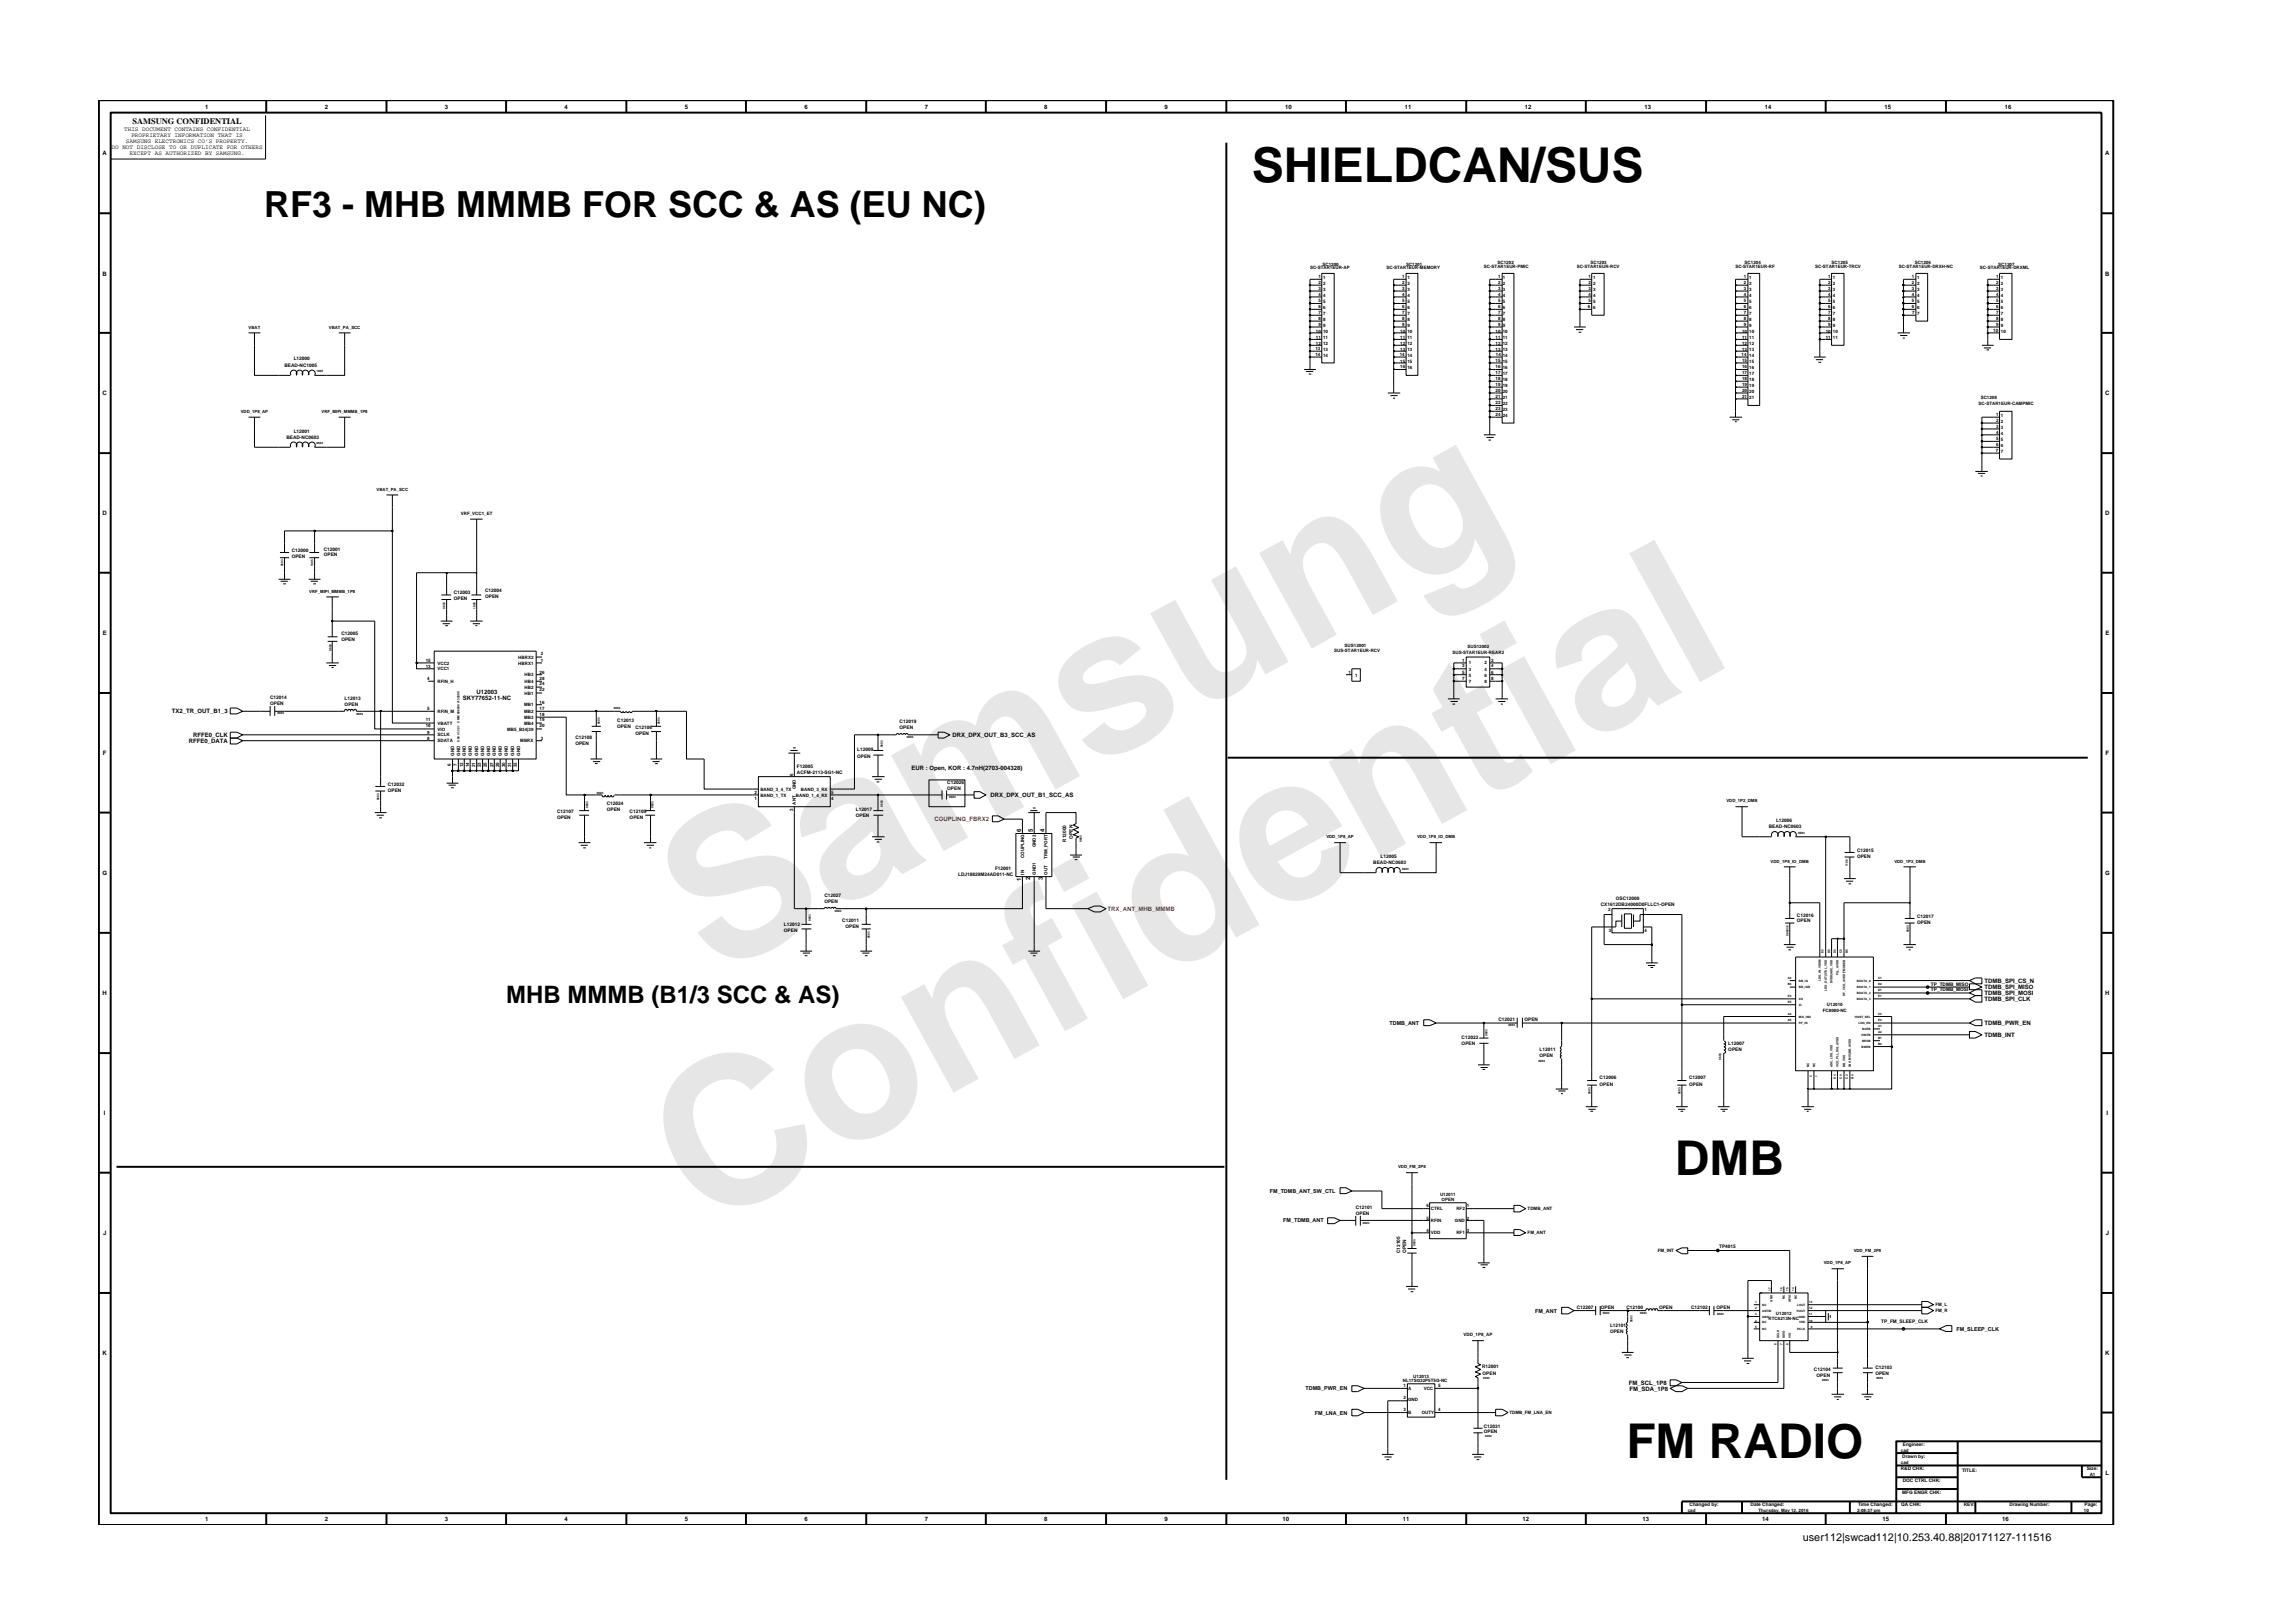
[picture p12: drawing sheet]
<svg xmlns="http://www.w3.org/2000/svg" width="297mm" height="210mm" viewBox="0 0 297 210" stroke-linecap="round" stroke-linejoin="round" font-family="sans-serif">
<defs><g id="words">
<g font-size="26.5" fill="#e6e6e6">
<text x="92.4" y="126.7" transform="rotate(-29 92.4 126.7)">Samsung</text>
<text x="91.1" y="159.4" transform="rotate(-29 91.1 159.4)">Confidential</text>
</g>
<g font-size="6.2">
<text x="162.2" y="23.6">SHIELDCAN/SUS</text>
<text x="217" y="152.2">DMB</text>
<text x="210.7" y="188.8">FM RADIO</text>
</g>
<text font-size="4.7" x="34.2" y="28.1">RF3 - MHB MMMB FOR SCC &amp; AS (EU NC)</text>
<text font-size="3.1" x="65.6" y="129.9">MHB MMMB (B1/3 SCC &amp; AS)</text>
<text font-size="1.4" x="233.5" y="199.7">user112|swcad112|10.253.40.88|20171127-111516</text>
<text font-size="1.1" x="17.2" y="16.1">SAMSUNG CONFIDENTIAL</text>
<g font-size=".8">
<text x="16.1" y="17">THIS DOCUMENT CONTAINS CONFIDENTIAL</text>
<text x="17" y="17.8">PROPRIETARY INFORMATION THAT IS</text>
<text x="26.6" y="14.1">1</text>
<text x="42.1" y="14.1">2</text>
<text x="57.6" y="14.1">3</text>
<text x="73.1" y="14.1">4</text>
<text x="88.7" y="14.1">5</text>
<text x="104.2" y="14.1">6</text>
<text x="119.8" y="14.1">7</text>
<text x="135.3" y="14.1">8</text>
<text x="150.9" y="14.1">9</text>
<text x="166.5" y="14.1">10</text>
<text x="182" y="14.1">11</text>
<text x="197.5" y="14.1">12</text>
<text x="213" y="14.1">13</text>
<text x="228.6" y="14.1">14</text>
<text x="244.1" y="14.1">15</text>
<text x="259.7" y="14.1">16</text>
<text x="13.3" y="20.1">A</text>
<text x="14.5" y="19.3">DO NOT DISCLOSE TO OR DUPLICATE FOR OTHERS</text>
<text x="16.3" y="18.5">SAMSUNG ELECTRONICS CO’S PROPERTY.</text>
<text x="16.8" y="20.1">EXCEPT AS AUTHORIZED BY SAMSUNG.</text>
<text x="272.7" y="20.1">A</text>
<text x="13.3" y="35.7">B</text>
<text x="272.7" y="35.7">B</text>
<text x="13.3" y="51.2">C</text>
<text x="272.7" y="51.2">C</text>
<text x="13.3" y="66.8">D</text>
<text x="272.7" y="66.8">D</text>
<text x="13.3" y="82.3">E</text>
<text x="272.7" y="82.3">E</text>
<text x="61.7" y="89.9">U12003</text>
<text x="22.2" y="92.4">TX2_TR_OUT_B1_3</text>
<text x="25" y="95.5">RFFE0_CLK</text>
<text x="60" y="90.7">SKY77652-11-NC</text>
<text x="123.4" y="95.5">DRX_DPX_OUT_B3_SCC_AS</text>
<text x="13.3" y="97.8">F</text>
<text x="24.4" y="96.2">RFFE0_DATA</text>
<text x="118.1" y="99.8">EUR : Open, KOR : 4.7nH(2703-004328)</text>
<text x="272.8" y="97.8">F</text>
<text x="128.3" y="103.3">DRX_DPX_OUT_B1_SCC_AS</text>
<text x="132.3" y="107.7" transform="rotate(-90 132.3 107.7)">6</text>
<text x="133.8" y="107.7" transform="rotate(-90 133.8 107.7)">5</text>
<text x="135.3" y="107.7" transform="rotate(-90 135.3 107.7)">4</text>
<text x="13.3" y="113.3">G</text>
<text x="133.5" y="114" transform="rotate(-90 133.5 114)">2</text>
<text x="135.1" y="114" transform="rotate(-90 135.1 114)">3</text>
<text x="272.7" y="113.3">G</text>
<text x="132.3" y="114.2" transform="rotate(-90 132.3 114.2)">1</text>
<text x="13.3" y="128.9">H</text>
<text x="257.1" y="127.3">TDMB_SPI_CS_N</text>
<text x="257.1" y="128.9">TDMB_SPI_MOSI</text>
<text x="257.1" y="128.2">TDMB_SPI_MISO</text>
<text x="257.1" y="129.7">TDMB_SPI_CLK</text>
<text x="272.7" y="128.9">H</text>
<text x="257.1" y="134.3">TDMB_INT</text>
<text x="257.1" y="132.8">TDMB_PWR_EN</text>
<text x="13.5" y="144.4">I</text>
<text x="272.9" y="144.4">I</text>
<text x="13.4" y="160">J</text>
<text x="272.8" y="160">J</text>
<text x="13.3" y="175.5">K</text>
<text x="211" y="179.4">FM_SCL_1P8</text>
<text x="272.7" y="175.5">K</text>
<text x="211.1" y="180.1">FM_SDA_1P8</text>
<text x="272.8" y="191.1">L</text>
<text x="26.6" y="197.1">1</text>
<text x="42.1" y="197.1">2</text>
<text x="57.6" y="197.1">3</text>
<text x="73.1" y="197.1">4</text>
<text x="88.7" y="197.1">5</text>
<text x="104.2" y="197.1">6</text>
<text x="119.8" y="197.1">7</text>
<text x="135.3" y="197.1">8</text>
<text x="150.9" y="197.1">9</text>
<text x="166.1" y="197.1">10</text>
<text x="181.7" y="197.1">11</text>
<text x="197.2" y="197.1">12</text>
<text x="212.8" y="197.1">13</text>
<text x="228.3" y="197.1">14</text>
<text x="243.9" y="197.1">15</text>
<text x="259.4" y="197.1">16</text>
</g>
<g font-size=".8" fill="#f00">
<text x="121.1" y="106.4">COUPLING_FBRX2</text>
<text x="143.5" y="118">TRX_ANT_MHB_MMMB</text>
</g>
<g font-size=".7">
<text x="180" y="132.8">TDMB_ANT</text>
<text x="164.5" y="154.5">FM_TDMB_ANT_SW_CTL</text>
<text x="166.2" y="158.4">FM_TDMB_ANT</text>
<text x="198.9" y="170">FM_ANT</text>
<text x="253.4" y="172.4">FM_SLEEP_CLK</text>
<text x="169.1" y="180.1">TDMB_PWR_EN</text>
<text x="170.3" y="183.2">FM_LNA_EN</text>
</g>
<g font-size=".6">
<text x="169.7" y="34.8">SC-STAR1EUR-AP</text>
<text x="171.3" y="34.4">SC1200</text>
<text x="179.6" y="34.8">SC-STAR1EUR-MEMORY</text>
<text x="182.1" y="34.4">SC1201</text>
<text x="192.2" y="34.7">SC-STAR1EUR-PMIC</text>
<text x="194" y="34.2">SC1202</text>
<text x="204.2" y="34.7">SC-STAR1EUR-RCV</text>
<text x="206" y="34.2">SC1203</text>
<text x="224.8" y="34.7">SC-STAR1EUR-RF</text>
<text x="226" y="34.2">SC1204</text>
<text x="235.1" y="34.7">SC-STAR1EUR-TRCV</text>
<text x="237.3" y="34.2">SC1205</text>
<text x="246" y="34.7">SC-STAR1EUR-DRXH-NC</text>
<text x="248" y="34.2">SC1206</text>
<text x="256.5" y="34.8">SC-STAR1EUR-DRXML</text>
<text x="258.9" y="34.4">SC1207</text>
<text x="170.8" y="39.9">6</text>
<text x="170.8" y="40.7">7</text>
<text x="170.8" y="41.4">8</text>
<text x="170.8" y="36.8">2</text>
<text x="170.8" y="37.5">3</text>
<text x="170.8" y="38.4">4</text>
<text x="170.8" y="39.1">5</text>
<text x="170.8" y="36">1</text>
<text x="171.4" y="40.1">6</text>
<text x="171.4" y="40.8">7</text>
<text x="171.4" y="41.6">8</text>
<text x="171.4" y="36.9">2</text>
<text x="171.4" y="37.7">3</text>
<text x="171.4" y="38.5">4</text>
<text x="171.4" y="39.3">5</text>
<text x="171.4" y="36.2">1</text>
<text x="181.6" y="40.7">7</text>
<text x="181.6" y="41.4">8</text>
<text x="181.6" y="36.8">2</text>
<text x="181.6" y="37.5">3</text>
<text x="181.6" y="38.4">4</text>
<text x="181.6" y="39.1">5</text>
<text x="181.6" y="39.9">6</text>
<text x="181.6" y="36">1</text>
<text x="182.3" y="40.8">7</text>
<text x="182.3" y="41.6">8</text>
<text x="182.3" y="36.9">2</text>
<text x="182.3" y="37.7">3</text>
<text x="182.3" y="38.5">4</text>
<text x="182.3" y="39.3">5</text>
<text x="182.3" y="40.1">6</text>
<text x="182.3" y="36.2">1</text>
<text x="194.1" y="38.4">4</text>
<text x="194.1" y="39.1">5</text>
<text x="194.1" y="39.9">6</text>
<text x="194.1" y="40.7">7</text>
<text x="194.1" y="41.4">8</text>
<text x="194.1" y="36.8">2</text>
<text x="194.1" y="37.5">3</text>
<text x="194.1" y="36">1</text>
<text x="194.7" y="37.7">3</text>
<text x="194.7" y="38.5">4</text>
<text x="194.7" y="39.3">5</text>
<text x="194.7" y="40.1">6</text>
<text x="194.7" y="40.8">7</text>
<text x="194.7" y="41.6">8</text>
<text x="194.7" y="36.9">2</text>
<text x="194.7" y="36.2">1</text>
<text x="205.7" y="39.9">6</text>
<text x="205.8" y="36">1</text>
<text x="205.8" y="36.8">2</text>
<text x="205.8" y="37.5">3</text>
<text x="205.8" y="38.4">4</text>
<text x="205.8" y="39.1">5</text>
<text x="206.4" y="36.2">1</text>
<text x="206.4" y="36.9">2</text>
<text x="206.4" y="37.7">3</text>
<text x="206.4" y="38.5">4</text>
<text x="206.4" y="39.3">5</text>
<text x="206.4" y="40.1">6</text>
<text x="225.9" y="38.4">4</text>
<text x="225.9" y="39.1">5</text>
<text x="225.9" y="39.9">6</text>
<text x="225.9" y="40.7">7</text>
<text x="225.9" y="41.4">8</text>
<text x="225.9" y="36.8">2</text>
<text x="225.9" y="37.5">3</text>
<text x="225.9" y="36">1</text>
<text x="226.6" y="37.7">3</text>
<text x="226.6" y="38.5">4</text>
<text x="226.6" y="39.3">5</text>
<text x="226.6" y="40.1">6</text>
<text x="226.6" y="40.8">7</text>
<text x="226.6" y="41.6">8</text>
<text x="226.6" y="36.9">2</text>
<text x="226.6" y="36.2">1</text>
<text x="236.8" y="40.7">7</text>
<text x="236.8" y="41.4">8</text>
<text x="236.8" y="36">1</text>
<text x="236.8" y="36.8">2</text>
<text x="236.8" y="37.5">3</text>
<text x="236.8" y="38.4">4</text>
<text x="236.8" y="39.1">5</text>
<text x="236.8" y="39.9">6</text>
<text x="237.4" y="40.8">7</text>
<text x="237.4" y="41.6">8</text>
<text x="237.4" y="36.2">1</text>
<text x="237.4" y="36.9">2</text>
<text x="237.4" y="37.7">3</text>
<text x="237.4" y="38.5">4</text>
<text x="237.4" y="39.3">5</text>
<text x="237.4" y="40.1">6</text>
<text x="247.7" y="37.5">3</text>
<text x="247.7" y="38.4">4</text>
<text x="247.7" y="39.1">5</text>
<text x="247.7" y="39.9">6</text>
<text x="247.7" y="36">1</text>
<text x="247.7" y="36.8">2</text>
<text x="247.7" y="40.7">7</text>
<text x="248.4" y="37.7">3</text>
<text x="248.4" y="38.5">4</text>
<text x="248.4" y="39.3">5</text>
<text x="248.4" y="40.1">6</text>
<text x="248.4" y="40.8">7</text>
<text x="248.4" y="36.2">1</text>
<text x="248.4" y="36.9">2</text>
<text x="258.6" y="36.8">2</text>
<text x="258.6" y="37.5">3</text>
<text x="258.6" y="38.4">4</text>
<text x="258.6" y="39.1">5</text>
<text x="258.6" y="39.9">6</text>
<text x="258.6" y="40.7">7</text>
<text x="258.6" y="41.4">8</text>
<text x="258.6" y="36">1</text>
<text x="259.2" y="36.9">2</text>
<text x="259.2" y="37.7">3</text>
<text x="259.2" y="38.5">4</text>
<text x="259.2" y="39.3">5</text>
<text x="259.2" y="40.1">6</text>
<text x="259.2" y="40.8">7</text>
<text x="259.2" y="41.6">8</text>
<text x="259.2" y="36.2">1</text>
<text x="32.2" y="42.6">VBAT</text>
<text x="36.8" y="47.5">BEAD-NC1005</text>
<text x="38" y="46.7">L12000</text>
<text x="42.6" y="42.6">VBAT_PA_SCC</text>
<text x="170.4" y="45.3">13</text>
<text x="170.4" y="46.1">14</text>
<text x="170.5" y="44">11</text>
<text x="170.5" y="44.7">12</text>
<text x="170.5" y="43.1">10 10</text>
<text x="170.8" y="42.2">9</text>
<text x="171.4" y="42.4">9</text>
<text x="171.4" y="44">11</text>
<text x="171.4" y="44.7">12</text>
<text x="171.4" y="45.5">13</text>
<text x="171.4" y="46.3">14</text>
<text x="181.3" y="46.1">14</text>
<text x="181.4" y="47">15</text>
<text x="181.4" y="47.7">16</text>
<text x="181.4" y="43.1">10 10</text>
<text x="181.4" y="44">11</text>
<text x="181.4" y="44.7">12</text>
<text x="181.4" y="45.5">13 13</text>
<text x="181.6" y="42.2">9</text>
<text x="182.3" y="42.4">9</text>
<text x="182.3" y="46.3">14</text>
<text x="182.3" y="47">15</text>
<text x="182.3" y="47.9">16</text>
<text x="182.3" y="44">11</text>
<text x="182.3" y="44.7">12</text>
<text x="193.7" y="44">11</text>
<text x="193.7" y="44.7">12</text>
<text x="193.7" y="45.5">13 13</text>
<text x="193.7" y="46.9">15</text>
<text x="193.7" y="47.7">16</text>
<text x="193.7" y="43.1">10</text>
<text x="193.8" y="46.1">14</text>
<text x="194.1" y="42.2">9</text>
<text x="194.7" y="42.4">9</text>
<text x="194.7" y="43.1">10</text>
<text x="194.7" y="44">11</text>
<text x="194.7" y="44.7">12</text>
<text x="194.7" y="46.3">14</text>
<text x="194.7" y="47">15</text>
<text x="194.7" y="47.9">16</text>
<text x="225.6" y="46.1">14</text>
<text x="225.7" y="46.9">15</text>
<text x="225.7" y="47.7">16</text>
<text x="225.7" y="43.1">10 10</text>
<text x="225.7" y="45.5">13 13</text>
<text x="225.7" y="44">11</text>
<text x="225.7" y="44.7">12</text>
<text x="225.9" y="42.2">9</text>
<text x="226.6" y="42.4">9</text>
<text x="226.6" y="47">15</text>
<text x="226.6" y="47.9">16</text>
<text x="226.6" y="44">11</text>
<text x="226.6" y="44.7">12</text>
<text x="226.6" y="46.3">14</text>
<text x="236.5" y="44">11 11</text>
<text x="236.5" y="43.1">10</text>
<text x="236.8" y="42.2">9</text>
<text x="237.4" y="42.4">9</text>
<text x="237.4" y="43.1">10</text>
<text x="258.2" y="43">10</text>
<text x="258.6" y="42.2">9</text>
<text x="259.2" y="42.4">9</text>
<text x="259.2" y="43.1">10</text>
<text x="31.2" y="53.5">VDD_1P8_AP</text>
<text x="41.7" y="53.5">VRF_MIPI_MMMB_1P8</text>
<text x="193.7" y="50">19</text>
<text x="193.7" y="50.7">20</text>
<text x="193.7" y="51.6">21</text>
<text x="193.7" y="52.4">22</text>
<text x="193.7" y="53.1">23</text>
<text x="193.7" y="53.9">24</text>
<text x="193.7" y="48.5">17</text>
<text x="193.7" y="49.2">18</text>
<text x="194.7" y="49.4">18</text>
<text x="194.7" y="50.2">19</text>
<text x="194.7" y="50.9">20</text>
<text x="194.7" y="51.7">21</text>
<text x="194.7" y="52.5">22</text>
<text x="194.7" y="53.3">23</text>
<text x="194.7" y="48.6">17</text>
<text x="225.7" y="48.5">17</text>
<text x="225.7" y="49.2">18</text>
<text x="225.7" y="50">19</text>
<text x="225.7" y="50.7">20</text>
<text x="225.7" y="51.6">21</text>
<text x="226.6" y="48.6">17</text>
<text x="226.6" y="49.4">18</text>
<text x="226.6" y="50.2">19</text>
<text x="226.6" y="50.9">20</text>
<text x="226.6" y="51.7">21</text>
<text x="256.3" y="52.5">SC-STAR1EUR-CAMPMIC</text>
<text x="256.6" y="51.7">SC1208</text>
<text x="258.6" y="53.9">1</text>
<text x="37.1" y="56.8">BEAD-NC0603</text>
<text x="38" y="56.1">L12001</text>
<text x="194.7" y="54">24</text>
<text x="258.5" y="58.5">7</text>
<text x="258.6" y="54.6">2</text>
<text x="258.6" y="55.4">3</text>
<text x="258.6" y="56.2">4</text>
<text x="258.6" y="57">5</text>
<text x="258.6" y="57.8">6</text>
<text x="259.2" y="54">1</text>
<text x="259.2" y="54.8">2</text>
<text x="259.2" y="55.6">3</text>
<text x="259.2" y="56.3">4</text>
<text x="259.2" y="57.2">5</text>
<text x="259.2" y="57.9">6</text>
<text x="259.2" y="58.7">7</text>
<text x="48.8" y="63.6">VBAT_PA_SCC</text>
<text x="37.8" y="71.5">C12000</text>
<text x="41.9" y="71.3">C12001</text>
<text x="59.7" y="66.7">VRF_VCC1_ET</text>
<text x="37.8" y="72.3">OPEN</text>
<text x="40.1" y="76.8">VRF_MIPI_MMMB_1P8</text>
<text x="41.9" y="72.1">OPEN</text>
<text x="58.8" y="77">C12003</text>
<text x="58.8" y="77.8">OPEN</text>
<text x="62.9" y="76.7">C12004</text>
<text x="62.9" y="77.5">OPEN</text>
<text x="44.2" y="82.2">C12005</text>
<text x="44.2" y="83">OPEN</text>
<text x="174.2" y="83.8">SUS12001</text>
<text x="190.1" y="83.9">SUS12002</text>
<text x="55.2" y="85.8">15</text>
<text x="55.2" y="86.5">13</text>
<text x="55.3" y="88">4</text>
<text x="56.7" y="88.5">RFIN_H</text>
<text x="56.7" y="86.1">VCC2</text>
<text x="56.7" y="86.9">VCC1</text>
<text x="67.1" y="85.3">HBRX2</text>
<text x="67.1" y="86.1">HBRX1</text>
<text x="68" y="90">HB1</text>
<text x="68" y="89.2">HB2</text>
<text x="68" y="87.6">HB3</text>
<text x="68" y="88.5">HB4</text>
<text x="69.9" y="89.6">22</text>
<text x="69.9" y="88.8">24</text>
<text x="69.9" y="87.3">26</text>
<text x="69.9" y="88">28</text>
<text x="70.1" y="84.9">2</text>
<text x="70.1" y="85.8">1</text>
<text x="172.8" y="84.5">SUS-STAR1EUR-RCV</text>
<text x="174.7" y="87.3">1</text>
<text x="175.5" y="87.7">1</text>
<text x="188.2" y="84.7">SUS-STAR1EUR-REAR2</text>
<text x="189.4" y="88.1">7</text>
<text x="189.4" y="87.3">5</text>
<text x="189.4" y="86.5">3</text>
<text x="189.4" y="85.7">1</text>
<text x="190.3" y="88.4">7</text>
<text x="190.3" y="87.7">5</text>
<text x="190.3" y="86.9">3</text>
<text x="190.3" y="86">1</text>
<text x="192.3" y="87.7">6</text>
<text x="192.3" y="86.9">4</text>
<text x="192.3" y="86">2</text>
<text x="192.3" y="88.4">8</text>
<text x="193.2" y="87.3">6</text>
<text x="193.2" y="86.5">4</text>
<text x="193.2" y="85.7">2</text>
<text x="193.2" y="88.1">8</text>
<text x="35" y="91.3">OPEN</text>
<text x="35" y="90.5">C12014</text>
<text x="44.6" y="90.7">L12013</text>
<text x="44.6" y="91.5">OPEN</text>
<text x="55.2" y="94.2">10</text>
<text x="55.2" y="93.5">11</text>
<text x="55.3" y="95.8">8</text>
<text x="55.3" y="95.1">9</text>
<text x="55.3" y="91.9">5</text>
<text x="56.7" y="95.4">SCLK</text>
<text x="56.7" y="92.4">RFIN_M</text>
<text x="56.7" y="94.6">VIO</text>
<text x="56.7" y="93.9">VBATT</text>
<text x="65.7" y="94.6">MB5_B34|39</text>
<text x="67.9" y="91.5">MB1</text>
<text x="67.9" y="92.4">MB2</text>
<text x="67.9" y="93.1">MB3</text>
<text x="67.9" y="93.9">MB4</text>
<text x="69.9" y="91.2">16</text>
<text x="69.9" y="91.9">17</text>
<text x="69.9" y="92.7">18</text>
<text x="69.9" y="93.5">19</text>
<text x="69.9" y="94.2">20</text>
<text x="70.1" y="95.8">3</text>
<text x="74.5" y="95.8">C12108</text>
<text x="80" y="93.5">C12013</text>
<text x="80" y="94.3">OPEN</text>
<text x="82.3" y="94.4">C12106</text>
<text x="82.3" y="95.2">OPEN</text>
<text x="116.5" y="94.4">OPEN</text>
<text x="116.5" y="93.7">C12019</text>
<text x="50.2" y="101.8">C12032</text>
<text x="56.7" y="96.2">SDATA</text>
<text x="58.4" y="99.3" transform="rotate(-90 58.4 99.3)">6</text>
<text x="58.8" y="97.9" transform="rotate(-90 58.8 97.9)">GND</text>
<text x="59.2" y="99.3" transform="rotate(-90 59.2 99.3)">7</text>
<text x="59.6" y="97.9" transform="rotate(-90 59.6 97.9)">GND</text>
<text x="60" y="99.4" transform="rotate(-90 60 99.4)">12</text>
<text x="60.4" y="97.9" transform="rotate(-90 60.4 97.9)">GND</text>
<text x="60.8" y="99.4" transform="rotate(-90 60.8 99.4)">14</text>
<text x="61.1" y="97.9" transform="rotate(-90 61.1 97.9)">GND</text>
<text x="61.5" y="99.4" transform="rotate(-90 61.5 99.4)">21</text>
<text x="62" y="97.9" transform="rotate(-90 62 97.9)">GND</text>
<text x="62.3" y="99.4" transform="rotate(-90 62.3 99.4)">23</text>
<text x="62.7" y="97.9" transform="rotate(-90 62.7 97.9)">GND</text>
<text x="63.1" y="99.4" transform="rotate(-90 63.1 99.4)">25</text>
<text x="63.5" y="97.9" transform="rotate(-90 63.5 97.9)">GND</text>
<text x="63.9" y="99.4" transform="rotate(-90 63.9 99.4)">27</text>
<text x="64.2" y="97.9" transform="rotate(-90 64.2 97.9)">GND</text>
<text x="64.7" y="99.4" transform="rotate(-90 64.7 99.4)">29</text>
<text x="65" y="97.9" transform="rotate(-90 65 97.9)">GND</text>
<text x="65.4" y="99.4" transform="rotate(-90 65.4 99.4)">30</text>
<text x="65.8" y="97.9" transform="rotate(-90 65.8 97.9)">GND</text>
<text x="66.2" y="99.4" transform="rotate(-90 66.2 99.4)">31</text>
<text x="66.6" y="97.9" transform="rotate(-90 66.6 97.9)">GND</text>
<text x="67" y="99.4" transform="rotate(-90 67 99.4)">32</text>
<text x="67.4" y="97.9" transform="rotate(-90 67.4 97.9)">GND</text>
<text x="67.4" y="96.2">MBRX</text>
<text x="74.5" y="96.5">OPEN</text>
<text x="102.7" y="100.5" transform="rotate(-90 102.7 100.5)">6</text>
<text x="103.2" y="99.5">F12005</text>
<text x="103.2" y="100.3">ACFM-2113-SG1-NC</text>
<text x="111" y="98.2">OPEN</text>
<text x="111" y="97.3">L12009</text>
<text x="122.7" y="101.6">C12026</text>
<text x="50.2" y="102.6">OPEN</text>
<text x="72.2" y="106.1">OPEN</text>
<text x="72.2" y="105.3">C12107</text>
<text x="78.6" y="104.3">C12024</text>
<text x="78.6" y="105.1">OPEN</text>
<text x="81.6" y="105.3">C12109</text>
<text x="81.6" y="106.1">OPEN</text>
<text x="97.7" y="103.6">1</text>
<text x="97.7" y="102.8">2</text>
<text x="98.5" y="103.2">BAND_1_TX</text>
<text x="98.5" y="102.4">BAND_3_4_TX</text>
<text x="102.7" y="105" transform="rotate(-90 102.7 105)">3</text>
<text x="103.1" y="103.2">BAND_1_4_RX</text>
<text x="103.1" y="102.2" transform="rotate(-90 103.1 102.2)">GND</text>
<text x="103.1" y="104.3" transform="rotate(-90 103.1 104.3)">ANT</text>
<text x="103.8" y="102.4">BAND_3_RX</text>
<text x="107.7" y="103.6">4</text>
<text x="107.7" y="102.8">5</text>
<text x="110.9" y="105.1">L12017</text>
<text x="110.9" y="105.9">OPEN</text>
<text x="122.7" y="102.4">OPEN</text>
<text x="223.6" y="103.9">VDD_1P2_DMB</text>
<text x="229.1" y="107.3">BEAD-NC0603</text>
<text x="230.1" y="106.5">L12006</text>
<text x="124.1" y="113.5">LDJ18829M24AD011-NC</text>
<text x="128.9" y="112.7">F12001</text>
<text x="132.7" y="113.3" transform="rotate(-90 132.7 113.3)">IN</text>
<text x="132.7" y="111.1" transform="rotate(-90 132.7 111.1)">COUPLING</text>
<text x="134.2" y="113.3" transform="rotate(-90 134.2 113.3)">GND1</text>
<text x="134.2" y="109.8" transform="rotate(-90 134.2 109.8)">GND2</text>
<text x="135.7" y="113.3" transform="rotate(-90 135.7 113.3)">OUT</text>
<text x="135.7" y="111.3" transform="rotate(-90 135.7 111.3)">TRM_PORT</text>
<text x="138.1" y="109.1" transform="rotate(-90 138.1 109.1)">R12000</text>
<text x="139" y="108.6" transform="rotate(-90 139 108.6)">OPEN</text>
<text x="171.8" y="108.6">VDD_1P8_AP</text>
<text x="177.9" y="111.9">BEAD-NC0603</text>
<text x="178.8" y="111.2">L12005</text>
<text x="183.6" y="108.6">VDD_1P8_IO_DMB</text>
<text x="229.4" y="111.7">VDD_1P8_IO_DMB</text>
<text x="240.6" y="110.3">C12015</text>
<text x="240.6" y="111.1">OPEN</text>
<text x="245.4" y="111.7">VDD_1P2_DMB</text>
<text x="101.5" y="119.9">L12012</text>
<text x="106.8" y="116.2">C12027</text>
<text x="106.8" y="117">OPEN</text>
<text x="109.1" y="119.5">C12011</text>
<text x="207.4" y="117.3">CX1612DB24000D0FLLC1-OPEN</text>
<text x="208.3" y="118">2</text>
<text x="209.3" y="116.6">OSC12000</text>
<text x="213" y="118">1</text>
<text x="232.8" y="119.5">OPEN</text>
<text x="232.8" y="118.7">C12016</text>
<text x="248.4" y="119.7">OPEN</text>
<text x="248.4" y="118.9">C12017</text>
<text x="101.5" y="120.7">OPEN</text>
<text x="109.5" y="120.3">OPEN</text>
<text x="208.4" y="120.7">3</text>
<text x="213" y="120.7">4</text>
<text x="236.1" y="131.1">FC8080-NC</text>
<text x="236.7" y="130.4">U12010</text>
<text x="250.1" y="127.7">TP_TDMB_MISO</text>
<text x="250.1" y="128.4">TP_TDMB_MOSI</text>
<text x="189.3" y="134.6">C12022</text>
<text x="189.3" y="135.4">OPEN</text>
<text x="194.1" y="132.3">C12021</text>
<text x="197.5" y="132.3">OPEN</text>
<text x="199.4" y="136.9">OPEN</text>
<text x="199.4" y="136.2">L12011</text>
<text x="223.9" y="136.2">OPEN</text>
<text x="223.9" y="135.4">L12007</text>
<text x="207.2" y="140.7">OPEN</text>
<text x="207.2" y="139.8">C12006</text>
<text x="218.8" y="139.8">C12007</text>
<text x="218.8" y="140.7">OPEN</text>
<text x="181.1" y="151.4">VDD_FM_2P8</text>
<text x="186.5" y="154.9">U12011</text>
<text x="186.7" y="155.6">OPEN</text>
<text x="175.6" y="156.6">C12101</text>
<text x="175.6" y="157.3">OPEN</text>
<text x="184.8" y="156.4">6</text>
<text x="184.8" y="158">5</text>
<text x="184.8" y="159.5">4</text>
<text x="185.4" y="156.8">CTRL</text>
<text x="185.4" y="158.3">RFIN</text>
<text x="185.4" y="159.9">VDD</text>
<text x="188.5" y="158.3">GND</text>
<text x="188.7" y="159.9">RF1</text>
<text x="188.7" y="156.8">RF2</text>
<text x="190" y="158">2</text>
<text x="190" y="159.5">3</text>
<text x="190" y="156.4">1</text>
<text x="197.9" y="156.8">TDMB_ANT</text>
<text x="197.9" y="159.9">FM_ANT</text>
<text x="222.7" y="161.6">TP4015</text>
<text x="181.4" y="162.3" transform="rotate(-90 181.4 162.3)">C12105</text>
<text x="182.1" y="162.3" transform="rotate(-90 182.1 162.3)">OPEN</text>
<text x="214.8" y="162.2">FM_INT</text>
<text x="236.2" y="163.8">VDD_1P8_AP</text>
<text x="240.1" y="162.2">VDD_FM_2P8</text>
<text x="189.6" y="173.1">VDD_1P8_AP</text>
<text x="204.2" y="169.6">C12207</text>
<text x="207.4" y="169.6">OPEN</text>
<text x="208.6" y="172.7">OPEN</text>
<text x="208.6" y="171.9">L12101</text>
<text x="210.7" y="169.6">C12100</text>
<text x="214.9" y="169.6">OPEN</text>
<text x="219.1" y="169.6">C12102</text>
<text x="222.4" y="169.6">OPEN</text>
<text x="229.1" y="171.1">RTC6213N-NC</text>
<text x="230.1" y="170.3">U12012</text>
<text x="243.7" y="171.4">TP_FM_SLEEP_CLK</text>
<text x="250.7" y="170">FM_R</text>
<text x="250.7" y="169.2">FM_L</text>
<text x="181.7" y="179.1">NL17SG32P5T5G-NC</text>
<text x="181.8" y="179.7">1</text>
<text x="183.1" y="178.5">U12013</text>
<text x="186.3" y="179.7">5</text>
<text x="192" y="177.3">R12001</text>
<text x="192.1" y="178.2">OPEN</text>
<text x="235" y="177.6">C12104</text>
<text x="235.3" y="178.3">OPEN</text>
<text x="242.9" y="178.2">OPEN</text>
<text x="242.9" y="177.3">C12103</text>
<text x="181.8" y="182.8">3</text>
<text x="181.8" y="181.3">2</text>
<text x="182.4" y="180">A</text>
<text x="182.4" y="183.2">B</text>
<text x="182.4" y="181.6">GND</text>
<text x="184.2" y="183.2">OUTY</text>
<text x="184.4" y="180">VCC</text>
<text x="186.3" y="182.8">4</text>
<text x="192.2" y="184.9">C12031</text>
<text x="192.2" y="185.7">OPEN</text>
<text x="195.5" y="183.2">TDMB_FM_LNA_EN</text>
<text x="246.2" y="190.4">R&amp;D CHK:</text>
<text x="246.2" y="189.6">cad</text>
<text x="246.2" y="188.1">cad</text>
<text x="246.4" y="188.9">Drawn by:</text>
<text x="246.5" y="187.4">Engineer:</text>
<text x="254.2" y="190.7">TITLE:</text>
<text x="270.3" y="190.4">Size:</text>
<text x="270.7" y="191.2">A1</text>
<text x="218.6" y="195.9">cad</text>
<text x="218.9" y="195.1">Changed by:</text>
<text x="226.8" y="195.1">Date Changed:</text>
<text x="227.8" y="195.9">Thursday, May 12, 2016</text>
<text x="240.6" y="195.9">2:08:37 pm</text>
<text x="240.7" y="195.1">Time Changed:</text>
<text x="246.3" y="195.1">QA CHK:</text>
<text x="246.4" y="193.5">MFG ENGR CHK:</text>
<text x="246.5" y="192">DOC CTRL CHK:</text>
<text x="254.4" y="195.1">REV:</text>
<text x="260.3" y="195.1">Drawing Number:</text>
<text x="269.9" y="195.9">10</text>
<text x="270" y="195.1">Page:</text>
</g>
<g font-size=".4">
<text x="41" y="48.2">1005</text>
<text x="41" y="57.5">0603</text>
<text x="36.7" y="73.4" transform="rotate(-90 36.7 73.4)">0603</text>
<text x="40.6" y="73.4" transform="rotate(-90 40.6 73.4)">1005</text>
<text x="57.7" y="78.9" transform="rotate(-90 57.7 78.9)">0603</text>
<text x="61.6" y="78.9" transform="rotate(-90 61.6 78.9)">1005</text>
<text x="43" y="84.3" transform="rotate(-90 43 84.3)">0603</text>
<text x="35.9" y="92.5">0603</text>
<text x="46.2" y="92.7">0603</text>
<text x="59.5" y="93.6" transform="rotate(-90 59.5 93.6)">0 MM 896000 4132000</text>
<text x="77.7" y="93.8" transform="rotate(-90 77.7 93.8)">0603</text>
<text x="79.5" y="91.8">0603</text>
<text x="85.5" y="93.8" transform="rotate(-90 85.5 93.8)">0603</text>
<text x="117.5" y="95.6">0603</text>
<text x="59.5" y="96.1" transform="rotate(-90 59.5 96.1)">8.96 41.32 1</text>
<text x="114.4" y="96.8" transform="rotate(-90 114.4 96.8)">0603</text>
<text x="49.1" y="103.7" transform="rotate(-90 49.1 103.7)">0603</text>
<text x="76.2" y="104.7" transform="rotate(-90 76.2 104.7)">0603</text>
<text x="77.3" y="102.8">0603</text>
<text x="84.6" y="104.7" transform="rotate(-90 84.6 104.7)">0603</text>
<text x="114.4" y="104.5" transform="rotate(-90 114.4 104.5)">0603</text>
<text x="123" y="103.4">0603</text>
<text x="140.2" y="109.1" transform="rotate(-90 140.2 109.1)">0603</text>
<text x="181.6" y="112.7">0603</text>
<text x="232.9" y="108.1">0603</text>
<text x="239.4" y="112.2" transform="rotate(-90 239.4 112.2)">1106</text>
<text x="105" y="119.3" transform="rotate(-90 105 119.3)">0603</text>
<text x="108.1" y="118.2">0603</text>
<text x="112.7" y="121.5" transform="rotate(-90 112.7 121.5)">0603</text>
<text x="231.7" y="121.2" transform="rotate(-90 231.7 121.2)">066036</text>
<text x="236.2" y="123.5" transform="rotate(-90 236.2 123.5)">E2</text>
<text x="237.1" y="123.5" transform="rotate(-90 237.1 123.5)">D5</text>
<text x="237.8" y="123.5" transform="rotate(-90 237.8 123.5)">D3</text>
<text x="238.6" y="123.5" transform="rotate(-90 238.6 123.5)">C5</text>
<text x="239.4" y="123.5" transform="rotate(-90 239.4 123.5)">B5</text>
<text x="247.3" y="120.8" transform="rotate(-90 247.3 120.8)">0603</text>
<text x="231.6" y="126.8">A3</text>
<text x="231.6" y="131.5">A4</text>
<text x="231.6" y="127.6">B3</text>
<text x="231.6" y="129.1">E4</text>
<text x="231.6" y="130">E5</text>
<text x="233" y="131.8">MIX_IND</text>
<text x="233" y="128">BB_IQB</text>
<text x="233" y="127.2">BB_IQ</text>
<text x="233" y="129.5">XO</text>
<text x="233" y="130.3">XI</text>
<text x="235.9" y="127.1" transform="rotate(-90 235.9 127.1)">LDO_IN_VDDM</text>
<text x="236.6" y="128.3" transform="rotate(-90 236.6 128.3)">LDO_OUT|XTAL_VDD</text>
<text x="237.4" y="127.4" transform="rotate(-90 237.4 127.4)">DVDD|ADC_VDD</text>
<text x="238.2" y="126.4" transform="rotate(-90 238.2 126.4)">PLL_AVDD</text>
<text x="239" y="129" transform="rotate(-90 239 129)">RF_VCO_AVDD|TMODEB</text>
<text x="240.3" y="131.8">HOST_SEL</text>
<text x="240.6" y="128.8">BDATA_2</text>
<text x="240.6" y="128">BDATA_1</text>
<text x="240.6" y="129.5">BDATA_3</text>
<text x="240.6" y="127.2">BDATA_0</text>
<text x="243.3" y="126.8">C1</text>
<text x="243.3" y="128.4">D1</text>
<text x="243.3" y="127.6">D2</text>
<text x="243.3" y="131.5">C3</text>
<text x="243.3" y="129.1">E1</text>
<text x="192.7" y="134.2" transform="rotate(-90 192.7 134.2)">0603</text>
<text x="195.4" y="132.9">0603</text>
<text x="199.3" y="137.5">0603</text>
<text x="223" y="137.3" transform="rotate(-90 223 137.3)">0603</text>
<text x="231.6" y="132.2">A5</text>
<text x="233" y="132.7">RF_IN</text>
<text x="240.8" y="132.7">LDO_EN</text>
<text x="241.2" y="134.2">HINTB</text>
<text x="241.2" y="135.7">BWEB</text>
<text x="241.2" y="135">BRDB</text>
<text x="241.2" y="133.4">BCEB</text>
<text x="243.3" y="134.6">B1</text>
<text x="243.3" y="135.4">B2</text>
<text x="243.3" y="133">A1</text>
<text x="243.3" y="133.8">A2</text>
<text x="243.3" y="132.2">E3</text>
<text x="206" y="141.8" transform="rotate(-90 206 141.8)">0603</text>
<text x="217.7" y="141.8" transform="rotate(-90 217.7 141.8)">0603</text>
<text x="234.4" y="138.3" transform="rotate(-90 234.4 138.3)">NC</text>
<text x="234.7" y="139.6" transform="rotate(-90 234.7 139.6)">2</text>
<text x="235.1" y="138.3" transform="rotate(-90 235.1 138.3)">NC</text>
<text x="235.5" y="139.6" transform="rotate(-90 235.5 139.6)">1</text>
<text x="237.4" y="138.3" transform="rotate(-90 237.4 138.3)">ADC_LDO_VSS</text>
<text x="237.8" y="139.7" transform="rotate(-90 237.8 139.7)">D4</text>
<text x="238.2" y="138.3" transform="rotate(-90 238.2 138.3)">VCO_PLL_DIG_AVSS</text>
<text x="238.6" y="139.7" transform="rotate(-90 238.6 139.7)">C4</text>
<text x="239" y="138.3" transform="rotate(-90 239 138.3)">BB_VSS</text>
<text x="239.4" y="139.7" transform="rotate(-90 239.4 139.7)">C2</text>
<text x="239.8" y="138.3" transform="rotate(-90 239.8 138.3)">LNA_MIX|BB_AVSS</text>
<text x="240.1" y="139.7" transform="rotate(-90 240.1 139.7)">B4</text>
<text x="176.6" y="158.6">0603</text>
<text x="183.4" y="161.4" transform="rotate(-90 183.4 161.4)">0603</text>
<text x="229.4" y="167.3" transform="rotate(-90 229.4 167.3)">17</text>
<text x="230.9" y="167.3" transform="rotate(-90 230.9 167.3)">16</text>
<text x="231.7" y="167.3" transform="rotate(-90 231.7 167.3)">15</text>
<text x="232.4" y="167.3" transform="rotate(-90 232.4 167.3)">14</text>
<text x="207.6" y="170.2">0603</text>
<text x="211.5" y="171.3" transform="rotate(-90 211.5 171.3)">0603</text>
<text x="212.5" y="170.2">0603</text>
<text x="222.4" y="170.4">0603</text>
<text x="227.4" y="169.6">2</text>
<text x="227.4" y="170.4">3</text>
<text x="227.4" y="171.2">4</text>
<text x="227.4" y="172">5</text>
<text x="227.4" y="168.9">1</text>
<text x="228.3" y="169.9">ANTIN</text>
<text x="228.3" y="170.7">GND</text>
<text x="228.3" y="171.5">NC</text>
<text x="228.3" y="172.3">NC</text>
<text x="228.3" y="169.2">NC</text>
<text x="229.6" y="168.6" transform="rotate(-90 229.6 168.6)">GND</text>
<text x="230.5" y="173.3" transform="rotate(-90 230.5 173.3)">SCLK</text>
<text x="231.2" y="168.3" transform="rotate(-90 231.2 168.3)">NC</text>
<text x="231.2" y="173.3" transform="rotate(-90 231.2 173.3)">SDIO</text>
<text x="232" y="168.7" transform="rotate(-90 232 168.7)">GPIO</text>
<text x="232" y="173.3" transform="rotate(-90 232 173.3)">VIO</text>
<text x="232.7" y="168.3" transform="rotate(-90 232.7 168.3)">NC</text>
<text x="232.8" y="169.9">ROUT</text>
<text x="232.8" y="172.3">RCLK</text>
<text x="232.8" y="169.2">LOUT</text>
<text x="233" y="170.7">GND</text>
<text x="233.1" y="171.5">VDD</text>
<text x="234.4" y="171.2">10</text>
<text x="234.4" y="170.4">11</text>
<text x="234.4" y="169.6">12</text>
<text x="234.4" y="168.9">13</text>
<text x="234.6" y="172">9</text>
<text x="192.1" y="178.6">0402</text>
<text x="230.2" y="174.3" transform="rotate(-90 230.2 174.3)">6</text>
<text x="230.9" y="174.3" transform="rotate(-90 230.9 174.3)">7</text>
<text x="231.7" y="174.3" transform="rotate(-90 231.7 174.3)">8</text>
<text x="236.1" y="178.9">0603</text>
<text x="243.1" y="178.6">0603</text>
<text x="192.4" y="186.2">0402</text>
</g>
</g></defs>
<g fill="none" stroke="#000" stroke-width=".13">
<path d="M34.4 14.9v5.7h-20.1M169.6 40h.2v.2h-.2zM169.6 39.2h.2v.2h-.2zM169.6 38.5h.2v.1h-.2zM169.6 37.6h.2v.2h-.2zM169.6 36.9h.2v.1h-.2zM169.7 36.9h1.5M169.7 38.5h1.5M169.7 37.7h1.5M169.7 39.3h1.5M171.2 35.4h1.6v11.6h-1.6zM171.2 36.2h-1.5v11.7"/>
<path d="M180.5 40h.1v.2h-.1zM180.5 39.2h.1v.2h-.1zM180.5 38.5l.1 .1zM180.5 37.6h.1v.2h-.1zM180.5 36.9h.1v.1h-.1zM180.5 36.9h1.6M180.5 38.5h1.6M180.5 37.7h1.6M180.5 39.3h1.6M182.1 35.4h1.6v13.2h-1.6zM182.1 36.2h-1.6v14.7M192.9 40h.2v.2h-.2z"/>
<path d="M192.9 39.2h.2v.2h-.2zM192.9 38.5h.2v.1h-.2zM192.9 37.6h.2v.2h-.2zM192.9 36.9h.2v.1h-.2zM193 36.9h1.6M193 38.5h1.6M193 37.7h1.6M193 39.3h1.6M194.6 35.4h1.5v19.4h-1.5zM194.6 35.4h.1M194.6 36.2h-1.6v20.1M204.6 40h.2v.2h-.2z"/>
<path d="M204.6 39.2h.2v.2h-.2zM204.6 38.5h.2v.1h-.2zM204.6 37.6h.2v.2h-.2zM204.6 36.9h.2v.1h-.2zM204.7 36.9h1.5M204.7 38.5h1.5M204.7 37.7h1.5M204.7 39.3h1.5M206.2 35.4h1.6v5.4h-1.6zM206.2 36.2h-1.5v6.2M224.8 40h.1v.2h-.1zM224.8 39.2h.1v.2h-.1z"/>
<path d="M224.8 38.5l.1 .1zM224.8 37.6h.1v.2h-.1zM224.8 36.9h.1v.1h-.1zM224.8 36.9h1.6M224.8 38.5h1.6M224.8 37.7h1.6M224.8 39.3h1.6M226.4 35.4h1.6v17.1h-1.6zM226.4 35.4h.2M226.4 36.2h-1.6v17.8M235.7 40h.1v.2h-.1zM235.7 39.2h.1v.2h-.1z"/>
<path d="M235.7 38.5h.1v.1h-.1zM235.7 37.6h.1v.2h-.1zM235.7 36.9h.1v.1h-.1zM235.7 36.9h1.6M235.7 38.5h1.6M235.7 37.7h1.6M235.7 39.3h1.6M237.3 35.4h1.6v9.3h-1.6zM237.3 36.2h-1.6v10.1M246.5 40h.2v.2h-.2zM246.5 39.2h.2v.2h-.2zM246.5 38.5h.2v.1h-.2z"/>
<path d="M246.5 37.6h.2v.2h-.2zM246.5 36.9h.2v.1h-.2zM246.6 36.9h1.6M246.6 38.5h1.6M246.6 37.7h1.6M246.6 39.3h1.6M248.2 35.4h1.5v6.2h-1.5zM248.2 36.2h-1.6v6.9M257.4 40h.2v.2h-.2zM257.4 39.2h.2v.2h-.2zM257.4 38.5h.2v.1h-.2zM257.4 37.6h.2v.2h-.2z"/>
<path d="M257.4 36.9h.2v.1h-.2zM257.5 36.9h1.5M257.5 38.5h1.5M257.5 37.7h1.5M257.5 39.3h1.5M259 35.4h1.6v8.6h-1.6zM259 36.2h-1.5v8.5M32.2 43.1h1.5M32.2 54h1.5M33 43.1v5.5h4.6M33 54v3.9h4.6M37.7 57.9a.42 .42 0 0 1 .4-.6 .42 .42 0 0 1 .3 .6"/>
<path d="M37.7 48.6a.42 .42 0 0 1 .4-.6 .42 .42 0 0 1 .3 .6M38.4 57.9a.42 .42 0 0 1 .4-.6 .42 .42 0 0 1 .3 .6M38.4 48.6a.42 .42 0 0 1 .4-.6 .42 .42 0 0 1 .3 .6M39.2 57.9a.42 .42 0 0 1 .4-.6 .42 .42 0 0 1 .3 .6M39.2 48.6a.42 .42 0 0 1 .4-.7 .42 .42 0 0 1 .3 .7M43.9 43.1h1.5M43.9 54h1.5M44.6 54v3.9h-3.8a.42 .42 0 0 0-.4-.6 .42 .42 0 0 0-.3 .6M44.6 43.1v5.5h-3.8a.42 .42 0 0 0-.4-.6 .42 .42 0 0 0-.3 .6M168.9 47.9h1.6M169.2 48.1h.9M169.5 48.5h.4"/>
<path d="M169.6 46.2h.2v.1h-.2zM169.6 45.4h.2v.2h-.2zM169.6 44.6h.2v.2h-.2zM169.6 43.9h.2v.2h-.2zM169.6 43.1h.2v.1h-.2zM169.6 42.3h.2v.1h-.2zM169.6 41.5h.2v.2h-.2zM169.6 40.8h.2v.1h-.2zM169.7 42.4h1.5M169.7 43.1h1.5M169.7 40.1h1.5M169.7 40.8h1.5"/>
<path d="M169.7 41.6h1.5M169.7 44h1.5M169.7 44.7h1.5M169.7 45.5h1.5M169.7 46.3h1.5M179.8 50.9h1.6M180.1 51.3h.9M180.5 51.6h.2M180.5 47.8l.1 .1zM180.5 46.9h.1v.2h-.1zM180.5 46.2h.1v.1h-.1zM180.5 45.4h.1v.2h-.1z"/>
<path d="M180.5 44.6h.1v.2h-.1zM180.5 43.9h.1v.2h-.1zM180.5 43.1l.1 .1zM180.5 42.3h.1v.1h-.1zM180.5 41.5h.1v.2h-.1zM180.5 40.8h.1v.1h-.1zM180.5 47.9h1.6M180.5 42.4h1.6M180.5 43.1h1.6M180.5 40.1h1.6M180.5 40.8h1.6M180.5 41.6h1.6"/>
<path d="M180.5 44h1.6M180.5 44.7h1.6M180.5 45.5h1.6M180.5 46.3h1.6M180.5 47h1.6M192.2 56.3h1.5M192.6 56.7h.9M192.8 57h.4M192.9 54h.2v.1h-.2zM192.9 53.2h.2v.2h-.2zM192.9 52.4h.2v.2h-.2zM192.9 51.7h.2v.1h-.2z"/>
<path d="M192.9 50.8h.2v.2h-.2zM192.9 50.1h.2v.1h-.2zM192.9 49.3h.2v.2h-.2zM192.9 48.5h.2v.2h-.2zM192.9 47.8h.2v.1h-.2zM192.9 46.9h.2v.2h-.2zM192.9 46.2h.2v.1h-.2zM192.9 45.4h.2v.2h-.2zM192.9 44.6h.2v.2h-.2zM192.9 43.9h.2v.2h-.2zM192.9 43.1h.2v.1h-.2zM192.9 42.3h.2v.1h-.2z"/>
<path d="M192.9 41.5h.2v.2h-.2zM192.9 40.8h.2v.1h-.2zM193 47.9h1.6M193 42.4h1.6M193 50.9h1.6M193 43.1h1.6M193 40.1h1.6M193 40.8h1.6M193 41.6h1.6M193 44h1.6M193 44.7h1.6M193 45.5h1.6"/>
<path d="M193 46.3h1.6M193 48.6h1.6M193 47h1.6M193 50.2h1.6M193 49.4h1.6M193 51.7h1.6M193 54h1.6M193 53.3h1.6M193 52.5h1.6M203.9 42.4h1.5M204.2 42.7h.9M204.5 43h.3"/>
<path d="M204.7 40.1h1.5M224.1 54h1.6M224.4 54.4h.9M224.7 54.6h.3M224.8 51.7l.1 .1zM224.8 50.8h.1v.2h-.1zM224.8 50.1h.1v.1h-.1zM224.8 49.3h.1v.2h-.1zM224.8 48.5h.1v.2h-.1zM224.8 47.8l.1 .1zM224.8 46.9h.1v.2h-.1zM224.8 46.2h.1v.1h-.1z"/>
<path d="M224.8 45.4h.1v.2h-.1zM224.8 44.6h.1v.2h-.1zM224.8 43.9h.1v.2h-.1zM224.8 43.1l.1 .1zM224.8 42.3h.1v.1h-.1zM224.8 41.5h.1v.2h-.1zM224.8 40.8h.1v.1h-.1zM224.8 47.9h1.6M224.8 42.4h1.6M224.8 50.9h1.6M224.8 43.1h1.6M224.8 40.1h1.6"/>
<path d="M224.8 40.8h1.6M224.8 41.6h1.6M224.8 44h1.6M224.8 44.7h1.6M224.8 45.5h1.6M224.8 46.3h1.6M224.8 48.6h1.6M224.8 47h1.6M224.8 50.2h1.6M224.8 49.4h1.6M224.8 51.7h1.6M235 46.3h1.5"/>
<path d="M235.2 46.6h1M235.6 46.9h.3M235.7 43.9h.1v.2h-.1zM235.7 43.1h.1v.1h-.1zM235.7 42.3h.1v.1h-.1zM235.7 41.5h.1v.2h-.1zM235.7 40.8h.1v.1h-.1zM235.7 42.4h1.6M235.7 43.1h1.6M235.7 40.1h1.6M235.7 40.8h1.6M235.7 41.6h1.6"/>
<path d="M235.7 44h1.6M245.8 43.1h1.6M246.2 43.5h.9M246.5 40.8h.2v.1h-.2zM246.5 43.8h.2M246.6 40.1h1.6M246.6 40.8h1.6M256.7 58.6h.1v.2h-.1zM256.7 57.9h.1v.1h-.1zM256.7 57.1h.1v.2h-.1zM256.7 56.3h.1v.1h-.1zM256.7 55.5h.1v.2h-.1z"/>
<path d="M256.7 54.7h.1v.2h-.1zM256.7 44.7h1.6M256.7 57.9h2.3M256.7 56.3h2.3M256.7 54.8h2.3M256.7 58.7h2.3M256.7 55.6h2.3M256.7 57.2h2.3M257 45.1h.9M257.3 45.3h.4M257.4 43.1h.2v.1h-.2zM257.4 42.3h.2v.1h-.2z"/>
<path d="M257.4 41.5h.2v.2h-.2zM257.4 40.8h.2v.1h-.2zM257.5 42.4h1.5M257.5 43.1h1.5M257.5 40.1h1.5M257.5 40.8h1.5M257.5 41.6h1.5M259 53.3h1.6v6.2h-1.6zM259 54h-2.3v7.1M36.1 75h1.5M36.3 71.6h1.2M36.3 72.2h1.2"/>
<path d="M36.4 75.3h.9M36.7 75.6h.3M36.9 71.6v-2.8h3.9v2.8M36.9 72.2v2.8M40 75h1.5M40.1 71.6h1.2M40.1 72.2h1.2M40.2 75.3h1M40.6 75.6h.3M40.7 68.7h.1v.2h-.1zM40.8 72.2v2.8M40.8 68.8h10"/>
<path d="M42.3 77.3h1.6M43 77.3v5.2M50.1 64.1h1.5M50.7 68.7h.2v.2h-.2zM50.8 68.8v24.9h5.4M50.8 64.1v4.7M57.2 77.1h1.2M57.2 77.7h1.2M57.8 74.2h.1v.1h-.1zM57.9 74.2v2.9M57.9 77.7v2.8M60.9 67.3h1.6"/>
<path d="M61.1 77.1h1.2M61.1 77.7h1.2M61.7 74.2l.1 .1zM61.8 67.3v9.8M61.8 77.7v2.8M61.8 74.2h-7.8v11.7M255.9 61.1h1.6M256.2 61.3h1M256.6 61.7h.2M29.8 95.6h.9l.7 .4-.7 .4h-.9zM29.8 91.7h.9l.7 .4-.7 .4h-.9zM29.8 94.9h.9l.7 .3-.7 .4h-.9z"/>
<path d="M31.4 96h24.8M31.4 92.1h3.6M31.4 95.2h24.8M35 91.5v1.2M35.6 91.5v1.2M42.3 85.9h1.6M42.4 82.5h1.3M42.4 83.1h1.3M42.6 86.2h.9M43 80.4h.1v.1h-.1zM43 86.5h.2M43 80.5h5.5v13.9h7.7"/>
<path d="M43 83.1v2.8M45 92.1l-.1-.2h-.1h-.1v.2h-9.1M45.1 92.1v-.2h.1h.2v.2M45.4 92.1l.1-.2h.1h.1v.2M45.8 92.1l.1-.2h.1h.1l.1 .2M46.2 92.1h10M49.2 92.1h.2h-.2zM49.3 92.1v9.8M53.9 85.8h.1v.2h-.1zM54 85.9v.7h2.2M54 85.9h2.2M55.5 88.3h.7"/>
<path d="M56.2 84.4h13.3v13.9h-13.3zM57.1 80.5h1.5M57.3 80.8h1M57.7 81.1h.3M58.5 99.8h.2v.1h-.2zM58.6 98.3v3.2M58.6 99.9h7.8M59.3 99.8h.2v.1h-.2zM59.4 98.3v1.6M60.1 99.8h.1v.1h-.1zM60.1 98.3v1.6M60.8 99.8h.2v.1h-.2z"/>
<path d="M60.9 98.3v1.6M60.9 80.5h1.6M61.2 80.8h1M61.6 81.1h.2M61.7 99.8h.1v.1h-.1zM61.8 98.3v1.6M62.4 99.8h.2v.1h-.2zM62.5 98.3v1.6M63.2 99.8h.2v.1h-.2zM63.3 98.3v1.6M64 99.8h.1v.1h-.1zM64 98.3v1.6"/>
<path d="M64.7 99.8h.2v.1h-.2zM64.8 98.3v1.6M65.6 99.8v.1zM65.6 98.3v1.6M66.3 99.8h.2v.1h-.2zM66.4 98.3v1.6M67.2 98.3v1.6h-.8M69.5 92.1h10.9l.1 .2 .2-.2 .2 .2 .2-.2M69.5 92.9h3.8v10.1h2.4M69.5 85.9h.7M69.5 85.1h.7M69.5 96h.7"/>
<path d="M69.5 88.3h.7M69.5 94.4h.7M69.5 93.7h.7M69.5 91.3h.7M69.5 89.8h.7M69.5 89h.7M69.5 87.4h.7M76.5 98.3h1.5M76.7 94.8h1.1M76.7 94.1h1.1M76.8 98.7h1M77.1 98.9h.3"/>
<path d="M77.2 92.1h.1h-.1zM77.2 92.1v2M77.2 94.8v3.5M81.1 92.1l.2 .2 .2-.2M81.6 92.1l.1 .2 .2-.2h7v6.2h2.3v3.9h7M84.3 98.3h1.5M84.4 94.8h1.2M84.4 94.1h1.2M84.5 98.7h1M84.9 98.9h.3M84.9 92.1h.2h-.2zM85 92.1v2"/>
<path d="M85 94.8v3.5M102.1 97.6h1.6M102.4 97.2h.9M102.7 96.9h.4M102.9 97.6v3M113.1 97.2h1.3M113.1 97.8h1.3M113.7 95.1h.1v.2h-.1zM113.7 95.2v2M113.7 97.8v2.8M116.4 95.2l-.1-.2-.2 .2h-5.4v7h-3.1M116.5 95.2l.2-.2 .2 .2"/>
<path d="M117 95.2l.1-.2 .2 .2 .2-.2 .1 .2h3.9M121.5 94.9h.8l.7 .3-.7 .4h-.8zM174.4 87.4h.7M175.1 86.6h1.1v1.7h-1.1zM187.6 90.5h1.5M187.9 90.9h.9M188.2 91.2h.3M188.2 88.2h.2v.1h-.2zM188.2 87.4h.2v.1h-.2zM188.2 86.6h.2v.1h-.2zM188.3 88.3h1.6M188.3 86.6h1.6"/>
<path d="M188.3 87.4h1.6M189.9 85.1h3.1v3.9h-3.1zM189.9 85.9h-1.6v4.6M193 85.9h1.6v4.6M193 88.3h1.6M193 86.6h1.6M193 87.4h1.6M193.7 90.5h1.7M194.1 90.9h.9M194.4 91.2h.3M194.5 88.2h.2v.1h-.2zM194.5 87.4h.2v.1h-.2z"/>
<path d="M194.5 86.6h.2v.1h-.2zM48.5 105.3h1.6M48.6 101.9h1.3M48.6 102.5h1.3M48.8 105.6h.9M49.1 105.9h.4M49.3 102.5v2.8M57.9 101.5h1.5M58.1 101.7h.9M58.4 102.1h.4M75 109.2h1.5M75 105h1.3"/>
<path d="M75 105.6h1.3M75.2 109.5h.9M75.6 109.8h.3M75.6 102.9h.2v.2h-.2zM75.7 103h2.3l.1 .2h.1h.1v-.2M75.7 103v2M75.7 105.6v3.6M78.4 103l.1 .2h.1h.1v-.2M78.8 103v.2h.1h.2v-.2M79.2 103v.2h.2h.1v-.2M79.6 103h18.6M83.4 109.2h1.6"/>
<path d="M83.6 105h1.3M83.6 105.6h1.3M83.8 109.5h.9M84.1 109.8h.3M84.2 102.9h.2v.2h-.2zM84.3 103v2M84.3 105.6v3.6M98.2 100.6h9.4v3.9h-9.4zM98.2 104.5h.2M102.9 104.5v13.2h3.9l.2-.2 .1 .2M103.8 119.7h1.3M104.3 117.6h.2v.2h-.2z"/>
<path d="M104.4 117.7v2M107.2 117.7l.2-.2 .2 .2M107.6 103h14.4M107.6 117.7l.2-.2 .2 .2 .1-.2 .2 .2h3.9M111.6 119.7h1.2M112.1 117.6h.2v.2h-.2zM112.2 117.7v2M113 108.4h1.6M113 100.6h1.6M113.1 105h1.3M113.1 105.6h1.3M113.3 108.7h.9"/>
<path d="M113.3 101h.9M113.6 109.1h.3M113.6 101.3h.3M113.7 102.9h.1v.2h-.1zM113.7 103v2M113.7 105.6v2.8M120.3 101h4.7v3.5h-4.7zM122 102.4v1.2M122.6 103h3.6M122.6 102.4v1.2M126.2 102.6h.7l.8 .4-.8 .4h-.7zM128.6 105.7h.7l.8 .4-.8 .4h-.7z"/>
<path d="M130.1 106.1h2.3v1.9M131.6 108h4.7v5.6h-4.7zM132.4 113.6v4.1h-20.2M133.2 105.3h1.5M133.5 105h.9M133.8 104.7h.3M134 105.3v2.7M134 113.6v9.6M135.5 108v-2.7h3.9v1.4l-.3 .2 .6 .3-.6 .3 .6 .3-.6 .3 .6 .3-.3 .2v2.2M135.5 113.6v4.1h5.4M138.6 110.8h1.6M139 111h.9"/>
<path d="M139.2 111.4h.4M140.9 117.7l.9-.3h.7l.8 .3-.8 .4h-.7zM172.8 109.2h1.6M173.6 109.2v3.9h4.7M178.3 113a.42 .42 0 0 1 .4-.6 .42 .42 0 0 1 .3 .7M179.1 113a.42 .42 0 0 1 .4-.6 .42 .42 0 0 1 .3 .7M179.8 113a.42 .42 0 0 1 .4-.6 .42 .42 0 0 1 .3 .7M180.6 113a.42 .42 0 0 1 .4-.6 .42 .42 0 0 1 .3 .6M185.2 109.2h1.6M186 109.2v3.9h-4.6M208.8 117.7h4.1v3.1h-4.1zM208.8 118.5h-1v3.9h6.2"/>
<path d="M210.1 119.3h-.8v.8h-3.1v19.9M210.1 118.5v1.6M210.4 118.4h1v1.9h-1zM211.6 119.3h.9v-.8h5.4v21.5M211.6 118.5v1.6M224.8 104.5h1.6M225.7 104.5v3.9h3.8M229.5 108.4a.42 .42 0 0 1 .4-.7 .42 .42 0 0 1 .4 .7M230.4 108.4a.42 .42 0 0 1 .4-.7 .42 .42 0 0 1 .3 .7M231.1 112.3h1.5M231.1 108.4a.42 .42 0 0 1 .4-.7 .42 .42 0 0 1 .3 .7M231.3 119h1.1"/>
<path d="M231.3 119.6h1.1M231.8 116.9h.1v.1h-.1zM231.8 117h3.9v7M231.8 112.3v6.7M231.8 119.6v2.8M231.9 108.4a.42 .42 0 0 1 .4-.7 .42 .42 0 0 1 .3 .7h7v2M236.4 108.3h.2v.2h-.2zM236.5 108.4v15.6M238.9 113.8h1.5M239 110.4h1.2M239 111h1.2M239.1 114.2h1"/>
<path d="M239.5 114.5h.3M239.6 111v2.8M246.6 112.3h1.6M246.7 119h1.3M246.7 119.6h1.3M247.3 116.9h.1v.1h-.1zM247.4 117h-8.5v7M247.4 112.3v6.7M247.4 119.6v2.8M103.7 123.2h1.5M103.8 120.3h1.3M104 123.5h.9"/>
<path d="M104.3 123.8h.3M104.4 120.3v2.9M111.4 123.2h1.6M111.6 120.3h1.2M111.7 123.5h.9M112 123.8h.4M112.2 120.3v2.9M133.2 123.2h1.5M133.5 123.5h.9M133.8 123.8h.3M184.4 132.1h.8l.8 .4-.8 .4h-.8zM186 132.5h10.5"/>
<path d="M191.5 138h1.5M191.6 135.2h1.2M191.6 134.5h1.2M191.8 138.3h.9M192.1 138.5h.3M192.1 132.4h.2v.2h-.2zM192.2 132.5v2M192.2 135.2v2.8M196.5 131.9v1.2M197.2 132.5h35.4M197.2 131.9v1.2M202.2 132.4h.2v.2h-.2z"/>
<path d="M202.3 136.4l-.2 .2 .2 .2-.2 .1 .2 .2M202.3 136l-.2 .2 .2 .1M202.3 132.5v3.1l-.2 .1 .2 .2M202.3 137.2v3.9M205.6 140h1.3M206.1 129.3h.2v.2h-.2zM206.2 129.4h26.4M212.9 120.1h1.1v4.6M213.2 124.7h1.5M213.5 125.1h.9M213.8 125.3h.4M213.9 122.3h.2v.2h-.2z"/>
<path d="M217.3 140h1.2M217.8 130.1h.2v.1h-.2zM217.9 130.2h14.7M223.3 136.4v7M223.3 135.3h.2v.1v.1l-.2 .1M223.3 134.9l.2 .1v.1v.1h-.2M223.3 135.7h.2v.1v.2h-.2M223.3 136.1h.2v.2v.1h-.2M231.1 122.4h1.5M231.4 122.7h1M231.7 123h.3M231.8 127h.8"/>
<path d="M231.8 127.9h.8M232.6 124h10.1v14.7h-10.1zM232.6 131.7h-9.3v3.1M234.2 138.7v4.7M235 138.7v2.4M237.3 138.7v2.4M238 121.5h.1v.2h-.1zM238 121.6v2.4M238 138.7v2.4M238.8 121.5h.2v.2h-.2zM238.9 138.7v2.4M238.9 121.6h-1.6v2.4"/>
<path d="M239.6 138.7v2.4M242.7 133.3h.8M242.7 134.1h12.4M242.7 127h12.4M242.7 131.7h2.4v3.9M242.7 132.5h12.4M242.7 134.8h.8M242.7 127.9h12.4M242.7 128.6h12.4M242.7 129.4h12.4M242.7 135.6h2.4M245 135.5h.1v.2h-.1z"/>
<path d="M245.1 135.6v5.5h-5.5M246.6 122.4h1.6M246.9 122.7h.9M247.3 123h.2M249.6 128.6h.2v.1h-.2zM249.6 127.8h.2v.1h-.2zM255.1 132.5l.8-.4h.8v.8h-.8zM255.1 128.6l.8-.4h.8v.8h-.8zM255.1 127.5h.8l.8 .4-.8 .3h-.8zM255.1 133.6h.8l.8 .5-.8 .4h-.8zM255.1 127l.8-.3h.8v.8h-.8zM255.1 129.4l.8-.4h.8v.8h-.8z"/>
<path d="M172 157.8h.8l.8 .3-.8 .4h-.8zM173.6 153.9h.8l.7 .4-.7 .3h-.8zM173.6 158.1h2M175.1 154.3h3.9v2.3h6.2M175.6 157.5v1.3M176.2 158.1h9M176.2 157.5v1.3M182.1 151.9h1.6M182.8 159.6h.2v.2h-.2zM182.9 151.9v9.8M182.9 159.7h2.3M185.2 155.8h4.7v4.7h-4.7z"/>
<path d="M189.9 158.1h2.3v5.5M189.9 159.7h6.2M189.9 156.6h6.2M196.1 156.2h.8l.7 .4-.7 .4h-.8zM196.1 159.3h.8l.7 .4-.7 .3h-.8zM201.5 141.1h1.6M201.9 141.3h.9M202.2 141.7h.3M205.4 143.4h1.6M205.6 140.6h1.3M205.8 143.7h.9M206 144h.4"/>
<path d="M206.2 140.6v2.8M217.1 143.4h1.5M217.3 140.6h1.2M217.4 143.7h.9M217.7 144h.3M217.9 140.6v2.8M222.5 143.4h1.6M222.9 143.7h.9M223.1 144h.4M233.4 143.4h1.6M233.7 143.7h.9M234 144h.3"/>
<path d="M234.1 141l.1 .1zM234.2 141.1h5.4M234.9 141h.2v.1h-.2zM237.2 141h.1v.1h-.1zM238 141l.1 .1zM238.8 141h.2v.1h-.2zM239.6 141h.1v.1h-.1zM175.1 179.5h.8l.8 .4-.8 .4h-.8zM176.7 179.9h5.6M182.1 166.7h1.6M182.3 179.3h3.6v4.3h-3.6zM182.3 162.3h1.2"/>
<path d="M182.3 161.7h1.2M182.4 167h.9M182.7 167.3h.4M182.9 162.3v4.4M185.9 179.9h5.6M190.7 173.7h1.5M191.4 179.8h.1v.1h-.1zM191.5 173.7v2.9l.3 .2-.7 .3 .7 .3-.7 .3 .7 .3-.7 .3 .4 .2v6.5M191.5 163.6h1.5M191.8 163.9h.9M192.1 164.2h.3M202.3 169.4h.8l.8 .4-.8 .4h-.8z"/>
<path d="M203.9 169.8h2.8M206.7 169.2v1.2M207.3 169.8h5.9M207.3 169.2v1.2M210.1 175.2h1.5M210.4 175.5h1M210.7 175.9h.3M210.8 169.7h.1v.2h-.1zM210.8 172.2l-.1 .1 .1 .2-.1 .2 .1 .1M210.8 171.7l-.1 .2 .1 .2M210.8 169.8v1.5l-.1 .2 .1 .1M210.8 172.9v2.3"/>
<path d="M213.2 169.8l.1-.2 .1-.1 .1 .1v.2M213.7 169.8v-.2l.1-.1 .1 .1 .1 .2M214.1 169.8v-.2l.1-.1 .2 .1v.2M214.4 169.8l.1-.2 .1-.1 .1 .1v.2M214.7 169.8h6.7M216.4 178.8h.7l.8 .3-.8 .4h-.7zM216.4 179.9l.7-.4h.8l.7 .4-.7 .4h-.8zM217.1 162l.8-.3h.7v.7h-.7zM218.6 162h13.2v5.5M221.4 169.2v1.2M222 169.8h6M222 169.2v1.2"/>
<path d="M222.4 161.9h.2v.2h-.2zM225.7 176h1.5M225.9 176.3h1M226.3 176.6h.3M226.3 170.5h.2v.1h-.2zM226.4 170.5h1.6M227.2 169h.8M227.2 171.3h.8M227.2 172.2h.8M228 167.5h6.2v6.2h-6.2zM228 167.5h.3M229.5 167.5v-1.6h-3.1v10.1"/>
<path d="M230.3 173.7v5.4h-12.4M231.1 173.7v6.2h-12.5M231.1 166.7v.8M231.8 173.7v1.5h6.2M232.6 166.7v.8M234.2 169.8h14.7M234.2 169h14.7M234.2 170.5h2.3M234.2 171.3h7.7M234.2 172.2h17M236.5 169.8v1.5M236.8 170.1v1"/>
<path d="M237.1 170.4v.3M237.3 164.4h1.6M237.4 177.8h1.3M237.4 177.2h1.3M238 175.1h.1v.2h-.1zM238 164.4v12.8M238 177.8v2.8M241.2 162.8h1.5M241.3 177.8h1.3M241.3 177.2h1.3M241.8 171.2h.2v.2h-.2zM241.9 162.8v14.4"/>
<path d="M241.9 177.8v2.8M246.5 172.1h.2v.1h-.2zM248.9 168.6h.8l.8 .4-.8 .4h-.8zM248.9 169.4h.8l.8 .4-.8 .4h-.8zM251.2 172.2l.9-.5h.7v.8h-.7zM175.1 182.6h.8l.8 .4-.8 .4h-.8zM176.7 183h5.6M179 188.4h1.5M179.4 188.8h.9M179.6 189.1h.3M182.3 181.5h-2.5v6.9M185.9 183h7.8"/>
<path d="M190.7 188.4h1.5M190.9 185.6h1.2M190.9 185h1.2M191 188.8h.9M191.3 189.1h.3M191.5 185.6v2.8M193.7 182.6h.9l.8 .4-.8 .4h-.9zM237.3 180.6h1.6M237.6 181h.9M237.9 181.3h.3M241.2 180.6h1.5M241.5 181h.9"/>
<path d="M241.8 181.3h.3"/>
<circle cx="249.7" cy="128.6" r=".17"/>
<circle cx="249.7" cy="127.9" r=".17"/>
<circle cx="222.5" cy="162" r=".17"/>
<circle cx="246.6" cy="172.2" r=".17"/>
</g>
<g fill="#000">
<path d="M169.6 39.2h.2v.2h-.2z" fill-rule="evenodd"/>
<path d="M169.6 38.5h.2v.1h-.2z" fill-rule="evenodd"/>
<path d="M169.6 37.6h.2v.2h-.2z" fill-rule="evenodd"/>
<path d="M169.6 36.9h.2v.1h-.2z" fill-rule="evenodd"/>
<path d="M180.5 39.2h.1v.2h-.1z" fill-rule="evenodd"/>
<path d="M180.5 38.5l.1 .1z" fill-rule="evenodd"/>
<path d="M180.5 37.6h.1v.2h-.1z" fill-rule="evenodd"/>
<path d="M180.5 36.9h.1v.1h-.1z" fill-rule="evenodd"/>
<path d="M192.9 39.2h.2v.2h-.2z" fill-rule="evenodd"/>
<path d="M192.9 38.5h.2v.1h-.2z" fill-rule="evenodd"/>
<path d="M192.9 37.6h.2v.2h-.2z" fill-rule="evenodd"/>
<path d="M192.9 36.9h.2v.1h-.2z" fill-rule="evenodd"/>
<path d="M204.6 39.2h.2v.2h-.2z" fill-rule="evenodd"/>
<path d="M204.6 38.5h.2v.1h-.2z" fill-rule="evenodd"/>
<path d="M204.6 37.6h.2v.2h-.2z" fill-rule="evenodd"/>
<path d="M204.6 36.9h.2v.1h-.2z" fill-rule="evenodd"/>
<path d="M224.8 39.2h.1v.2h-.1z" fill-rule="evenodd"/>
<path d="M224.8 38.5l.1 .1z" fill-rule="evenodd"/>
<path d="M224.8 37.6h.1v.2h-.1z" fill-rule="evenodd"/>
<path d="M224.8 36.9h.1v.1h-.1z" fill-rule="evenodd"/>
<path d="M235.7 39.2h.1v.2h-.1z" fill-rule="evenodd"/>
<path d="M235.7 38.5h.1v.1h-.1z" fill-rule="evenodd"/>
<path d="M235.7 37.6h.1v.2h-.1z" fill-rule="evenodd"/>
<path d="M235.7 36.9h.1v.1h-.1z" fill-rule="evenodd"/>
<path d="M246.5 39.2h.2v.2h-.2z" fill-rule="evenodd"/>
<path d="M246.5 38.5h.2v.1h-.2z" fill-rule="evenodd"/>
<path d="M246.5 37.6h.2v.2h-.2z" fill-rule="evenodd"/>
<path d="M246.5 36.9h.2v.1h-.2z" fill-rule="evenodd"/>
<path d="M257.4 39.2h.2v.2h-.2z" fill-rule="evenodd"/>
<path d="M257.4 38.5h.2v.1h-.2z" fill-rule="evenodd"/>
<path d="M257.4 37.6h.2v.2h-.2z" fill-rule="evenodd"/>
<path d="M257.4 36.9h.2v.1h-.2z" fill-rule="evenodd"/>
<path d="M169.6 46.2h.2v.1h-.2z" fill-rule="evenodd"/>
<path d="M169.6 45.4h.2v.2h-.2z" fill-rule="evenodd"/>
<path d="M169.6 44.6h.2v.2h-.2z" fill-rule="evenodd"/>
<path d="M169.6 43.9h.2v.2h-.2z" fill-rule="evenodd"/>
<path d="M169.6 43.1h.2v.1h-.2z" fill-rule="evenodd"/>
<path d="M169.6 42.3h.2v.1h-.2z" fill-rule="evenodd"/>
<path d="M169.6 41.5h.2v.2h-.2z" fill-rule="evenodd"/>
<path d="M169.6 40.8h.2v.1h-.2z" fill-rule="evenodd"/>
<path d="M169.6 40h.2v.2h-.2z" fill-rule="evenodd"/>
<path d="M180.5 47.8l.1 .1z" fill-rule="evenodd"/>
<path d="M180.5 46.9h.1v.2h-.1z" fill-rule="evenodd"/>
<path d="M180.5 46.2h.1v.1h-.1z" fill-rule="evenodd"/>
<path d="M180.5 45.4h.1v.2h-.1z" fill-rule="evenodd"/>
<path d="M180.5 44.6h.1v.2h-.1z" fill-rule="evenodd"/>
<path d="M180.5 43.9h.1v.2h-.1z" fill-rule="evenodd"/>
<path d="M180.5 43.1l.1 .1z" fill-rule="evenodd"/>
<path d="M180.5 42.3h.1v.1h-.1z" fill-rule="evenodd"/>
<path d="M180.5 41.5h.1v.2h-.1z" fill-rule="evenodd"/>
<path d="M180.5 40.8h.1v.1h-.1z" fill-rule="evenodd"/>
<path d="M180.5 40h.1v.2h-.1z" fill-rule="evenodd"/>
<path d="M192.9 54h.2v.1h-.2z" fill-rule="evenodd"/>
<path d="M192.9 53.2h.2v.2h-.2z" fill-rule="evenodd"/>
<path d="M192.9 52.4h.2v.2h-.2z" fill-rule="evenodd"/>
<path d="M192.9 51.7h.2v.1h-.2z" fill-rule="evenodd"/>
<path d="M192.9 50.8h.2v.2h-.2z" fill-rule="evenodd"/>
<path d="M192.9 50.1h.2v.1h-.2z" fill-rule="evenodd"/>
<path d="M192.9 49.3h.2v.2h-.2z" fill-rule="evenodd"/>
<path d="M192.9 48.5h.2v.2h-.2z" fill-rule="evenodd"/>
<path d="M192.9 47.8h.2v.1h-.2z" fill-rule="evenodd"/>
<path d="M192.9 46.9h.2v.2h-.2z" fill-rule="evenodd"/>
<path d="M192.9 46.2h.2v.1h-.2z" fill-rule="evenodd"/>
<path d="M192.9 45.4h.2v.2h-.2z" fill-rule="evenodd"/>
<path d="M192.9 44.6h.2v.2h-.2z" fill-rule="evenodd"/>
<path d="M192.9 43.9h.2v.2h-.2z" fill-rule="evenodd"/>
<path d="M192.9 43.1h.2v.1h-.2z" fill-rule="evenodd"/>
<path d="M192.9 42.3h.2v.1h-.2z" fill-rule="evenodd"/>
<path d="M192.9 41.5h.2v.2h-.2z" fill-rule="evenodd"/>
<path d="M192.9 40.8h.2v.1h-.2z" fill-rule="evenodd"/>
<path d="M192.9 40h.2v.2h-.2z" fill-rule="evenodd"/>
<path d="M204.6 40h.2v.2h-.2z" fill-rule="evenodd"/>
<path d="M224.8 51.7l.1 .1z" fill-rule="evenodd"/>
<path d="M224.8 50.8h.1v.2h-.1z" fill-rule="evenodd"/>
<path d="M224.8 50.1h.1v.1h-.1z" fill-rule="evenodd"/>
<path d="M224.8 49.3h.1v.2h-.1z" fill-rule="evenodd"/>
<path d="M224.8 48.5h.1v.2h-.1z" fill-rule="evenodd"/>
<path d="M224.8 47.8l.1 .1z" fill-rule="evenodd"/>
<path d="M224.8 46.9h.1v.2h-.1z" fill-rule="evenodd"/>
<path d="M224.8 46.2h.1v.1h-.1z" fill-rule="evenodd"/>
<path d="M224.8 45.4h.1v.2h-.1z" fill-rule="evenodd"/>
<path d="M224.8 44.6h.1v.2h-.1z" fill-rule="evenodd"/>
<path d="M224.8 43.9h.1v.2h-.1z" fill-rule="evenodd"/>
<path d="M224.8 43.1l.1 .1z" fill-rule="evenodd"/>
<path d="M224.8 42.3h.1v.1h-.1z" fill-rule="evenodd"/>
<path d="M224.8 41.5h.1v.2h-.1z" fill-rule="evenodd"/>
<path d="M224.8 40.8h.1v.1h-.1z" fill-rule="evenodd"/>
<path d="M224.8 40h.1v.2h-.1z" fill-rule="evenodd"/>
<path d="M235.7 43.9h.1v.2h-.1z" fill-rule="evenodd"/>
<path d="M235.7 43.1h.1v.1h-.1z" fill-rule="evenodd"/>
<path d="M235.7 42.3h.1v.1h-.1z" fill-rule="evenodd"/>
<path d="M235.7 41.5h.1v.2h-.1z" fill-rule="evenodd"/>
<path d="M235.7 40.8h.1v.1h-.1z" fill-rule="evenodd"/>
<path d="M235.7 40h.1v.2h-.1z" fill-rule="evenodd"/>
<path d="M246.5 40.8h.2v.1h-.2z" fill-rule="evenodd"/>
<path d="M246.5 40h.2v.2h-.2z" fill-rule="evenodd"/>
<path d="M256.7 58.6h.1v.2h-.1z" fill-rule="evenodd"/>
<path d="M256.7 57.9h.1v.1h-.1z" fill-rule="evenodd"/>
<path d="M256.7 57.1h.1v.2h-.1z" fill-rule="evenodd"/>
<path d="M256.7 56.3h.1v.1h-.1z" fill-rule="evenodd"/>
<path d="M256.7 55.5h.1v.2h-.1z" fill-rule="evenodd"/>
<path d="M256.7 54.7h.1v.2h-.1z" fill-rule="evenodd"/>
<path d="M257.4 43.1h.2v.1h-.2z" fill-rule="evenodd"/>
<path d="M257.4 42.3h.2v.1h-.2z" fill-rule="evenodd"/>
<path d="M257.4 41.5h.2v.2h-.2z" fill-rule="evenodd"/>
<path d="M257.4 40.8h.2v.1h-.2z" fill-rule="evenodd"/>
<path d="M257.4 40h.2v.2h-.2z" fill-rule="evenodd"/>
<path d="M40.7 68.7h.1v.2h-.1z" fill-rule="evenodd"/>
<path d="M50.7 68.7h.2v.2h-.2z" fill-rule="evenodd"/>
<path d="M57.8 74.2h.1v.1h-.1z" fill-rule="evenodd"/>
<path d="M61.7 74.2l.1 .1z" fill-rule="evenodd"/>
<path d="M43 80.4h.1v.1h-.1z" fill-rule="evenodd"/>
<path d="M49.2 92.1h.2h-.2z" fill-rule="evenodd"/>
<path d="M53.9 85.8h.1v.2h-.1z" fill-rule="evenodd"/>
<path d="M58.5 99.8h.2v.1h-.2z" fill-rule="evenodd"/>
<path d="M59.3 99.8h.2v.1h-.2z" fill-rule="evenodd"/>
<path d="M60.1 99.8h.1v.1h-.1z" fill-rule="evenodd"/>
<path d="M60.8 99.8h.2v.1h-.2z" fill-rule="evenodd"/>
<path d="M61.7 99.8h.1v.1h-.1z" fill-rule="evenodd"/>
<path d="M62.4 99.8h.2v.1h-.2z" fill-rule="evenodd"/>
<path d="M63.2 99.8h.2v.1h-.2z" fill-rule="evenodd"/>
<path d="M64 99.8h.1v.1h-.1z" fill-rule="evenodd"/>
<path d="M64.7 99.8h.2v.1h-.2z" fill-rule="evenodd"/>
<path d="M65.6 99.8v.1z" fill-rule="evenodd"/>
<path d="M66.3 99.8h.2v.1h-.2z" fill-rule="evenodd"/>
<path d="M77.2 92.1h.1h-.1z" fill-rule="evenodd"/>
<path d="M84.9 92.1h.2h-.2z" fill-rule="evenodd"/>
<path d="M113.7 95.1h.1v.2h-.1z" fill-rule="evenodd"/>
<path d="M188.2 88.2h.2v.1h-.2z" fill-rule="evenodd"/>
<path d="M188.2 87.4h.2v.1h-.2z" fill-rule="evenodd"/>
<path d="M188.2 86.6h.2v.1h-.2z" fill-rule="evenodd"/>
<path d="M194.5 88.2h.2v.1h-.2z" fill-rule="evenodd"/>
<path d="M194.5 87.4h.2v.1h-.2z" fill-rule="evenodd"/>
<path d="M194.5 86.6h.2v.1h-.2z" fill-rule="evenodd"/>
<path d="M75.6 102.9h.2v.2h-.2z" fill-rule="evenodd"/>
<path d="M84.2 102.9h.2v.2h-.2z" fill-rule="evenodd"/>
<path d="M104.3 117.6h.2v.2h-.2z" fill-rule="evenodd"/>
<path d="M112.1 117.6h.2v.2h-.2z" fill-rule="evenodd"/>
<path d="M113.7 102.9h.1v.2h-.1z" fill-rule="evenodd"/>
<path d="M231.8 116.9h.1v.1h-.1z" fill-rule="evenodd"/>
<path d="M236.4 108.3h.2v.2h-.2z" fill-rule="evenodd"/>
<path d="M247.3 116.9h.1v.1h-.1z" fill-rule="evenodd"/>
<path d="M192.1 132.4h.2v.2h-.2z" fill-rule="evenodd"/>
<path d="M202.2 132.4h.2v.2h-.2z" fill-rule="evenodd"/>
<path d="M206.1 129.3h.2v.2h-.2z" fill-rule="evenodd"/>
<path d="M213.9 122.3h.2v.2h-.2z" fill-rule="evenodd"/>
<path d="M217.8 130.1h.2v.1h-.2z" fill-rule="evenodd"/>
<path d="M238 121.5h.1v.2h-.1z" fill-rule="evenodd"/>
<path d="M238.8 121.5h.2v.2h-.2z" fill-rule="evenodd"/>
<path d="M245 135.5h.1v.2h-.1z" fill-rule="evenodd"/>
<path d="M249.6 128.6h.2v.1h-.2z" fill-rule="evenodd"/>
<path d="M249.6 127.8h.2v.1h-.2z" fill-rule="evenodd"/>
<path d="M182.8 159.6h.2v.2h-.2z" fill-rule="evenodd"/>
<path d="M234.1 141l.1 .1z" fill-rule="evenodd"/>
<path d="M234.9 141h.2v.1h-.2z" fill-rule="evenodd"/>
<path d="M237.2 141h.1v.1h-.1z" fill-rule="evenodd"/>
<path d="M238 141l.1 .1z" fill-rule="evenodd"/>
<path d="M238.8 141h.2v.1h-.2z" fill-rule="evenodd"/>
<path d="M239.6 141h.1v.1h-.1z" fill-rule="evenodd"/>
<path d="M191.4 179.8h.1v.1h-.1z" fill-rule="evenodd"/>
<path d="M210.8 169.7h.1v.2h-.1z" fill-rule="evenodd"/>
<path d="M222.4 161.9h.2v.2h-.2z" fill-rule="evenodd"/>
<path d="M226.3 170.5h.2v.1h-.2z" fill-rule="evenodd"/>
<path d="M238 175.1h.1v.2h-.1z" fill-rule="evenodd"/>
<path d="M241.8 171.2h.2v.2h-.2z" fill-rule="evenodd"/>
<path d="M246.5 172.1h.2v.1h-.2z" fill-rule="evenodd"/>
</g>
<g fill="none" stroke="#000" stroke-width=".25">
<path d="M12.8 13h261v184.6h-261zM14.3 14.6h257.9v181.4h-257.9zM34.5 13v1.6M50.1 13v1.6M65.6 13v1.6M81.1 13v1.6M96.6 13v1.6M112.2 13v1.6M127.7 13v1.6M143.3 13v1.6M158.9 13v1.6M158.9 18.5v173.2"/>
<path d="M174.4 13v1.6M189.9 13v1.6M205.4 13v1.6M221 13v1.6M236.5 13v1.6M252.1 13v1.6M12.8 27.6h1.5M272.2 27.6h1.6M12.8 43.1h1.5M12.8 58.7h1.5M272.2 43.1h1.6M272.2 58.7h1.6"/>
<path d="M12.8 74.2h1.5M272.2 74.2h1.6M12.8 89.8h1.5M159 98.2h111.5M272.2 89.8h1.6M12.8 105.3h1.5M272.2 105.3h1.6M12.8 120.8h1.5M12.8 136.4h1.5M272.2 120.8h1.6M272.2 136.4h1.6M12.8 151.9h1.5"/>
<path d="M15.1 151.2h143.5M272.2 151.9h1.6M12.8 167.5h1.5M272.2 167.5h1.6M34.5 196v1.6M50.1 196v1.6M65.6 196v1.6M81.1 196v1.6M96.6 196v1.6M112.2 196v1.6M127.7 196v1.6M143.3 196v1.6"/>
<path d="M158.9 196v1.6M174.4 196v1.6M189.9 196v1.6M205.4 196v1.6M221 196v1.6M225.7 194.5v1.5M236.5 196v1.6M239.6 194.5v1.5M245.6 188.2h8M245.6 189.9h26.6M245.6 191.4h8M245.6 192.9h8"/>
<path d="M252.1 196v1.6M253.6 186.7v9.3M255.9 194.5v1.5M268.3 194.5v1.5M269.7 189.9v1.5h2.5M272.2 186.7h-26.6v9.3M272.2 183h1.6M272.2 194.5h-54.3v1.5"/>
</g>
<use href="#words"/>
</svg>
